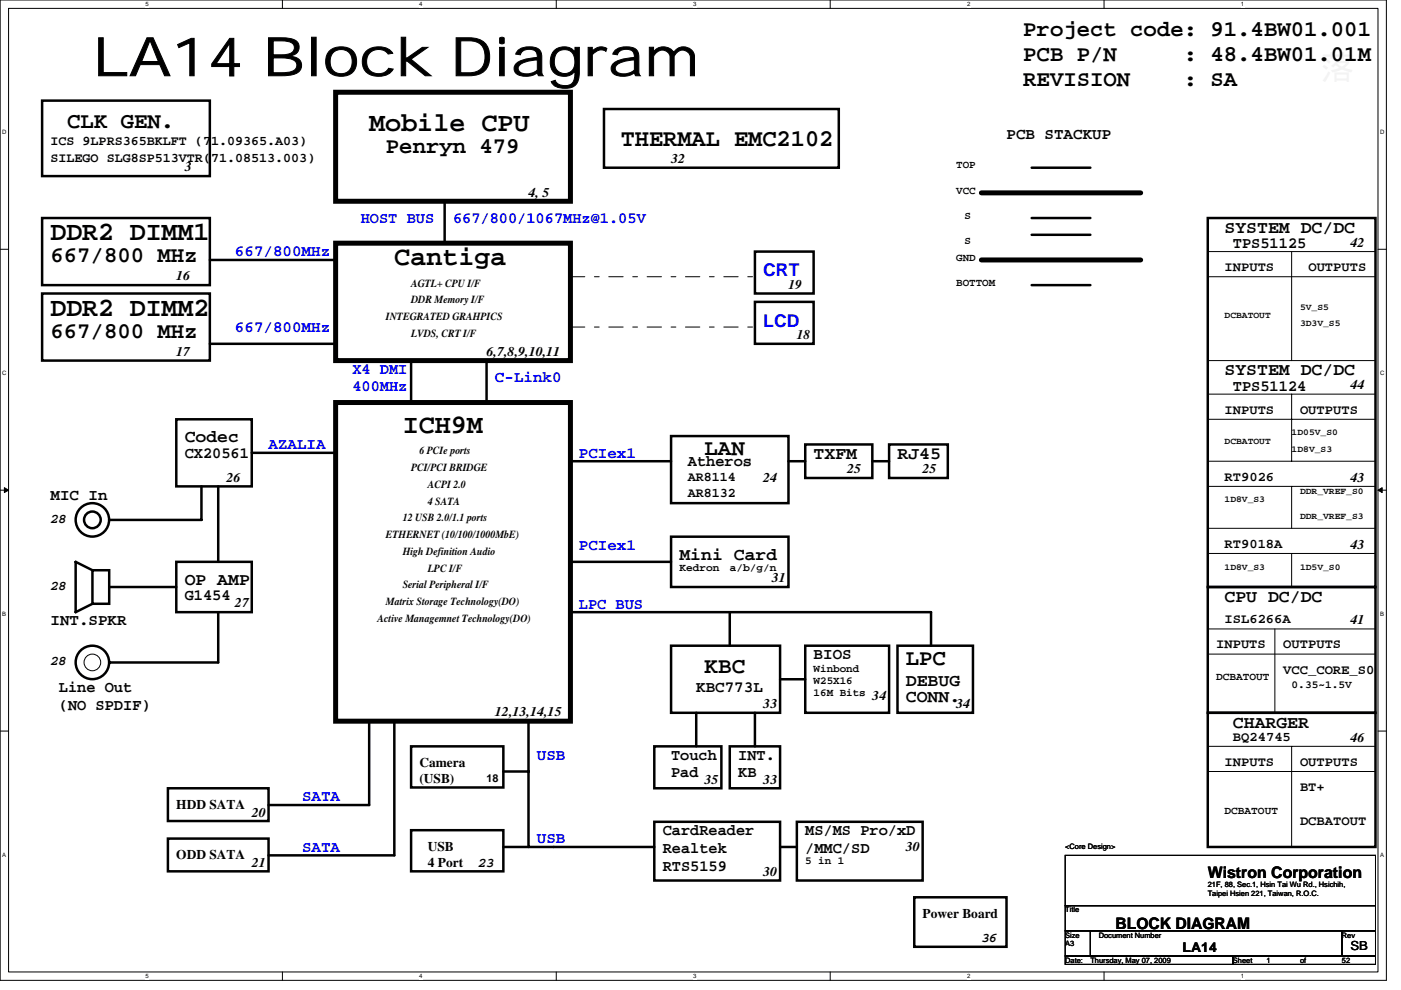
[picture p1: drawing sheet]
<svg xmlns="http://www.w3.org/2000/svg" width="297mm" height="210mm" viewBox="0 0 297 210" stroke-linecap="round" stroke-linejoin="round" font-family="sans-serif">
<defs><g id="words">
<text font-size="11.4" x="19.6" y="16.1">LA14 Block Diagram</text>
<g font-size="5.7">
<text x="78.3" y="27.8">Mobile CPU</text>
<text x="10.7" y="50.9">DDR2 DIMM1</text>
<text x="83.6" y="56.3">Cantiga</text>
<text x="10.7" y="67">DDR2 DIMM2</text>
<text x="85.4" y="91.8">ICH9M</text>
</g>
<text font-size="5.1" x="131.6" y="31">THERMAL EMC2102</text>
<g font-size="4.8">
<text x="217" y="7.6">Project code: 91.4BW01.001</text>
<text x="217" y="12.9">PCB P/N</text>
<text x="251" y="12.9">: 48.4BW01.01M</text>
<text x="217" y="18.2">REVISION</text>
<text x="251" y="18.2">: SA</text>
<text x="14.3" y="27.1">CLK GEN.</text>
<text x="81.8" y="32.4">Penryn 479</text>
<text x="10.7" y="55.6">667/800 MHz</text>
<text x="10.7" y="71.6">667/800 MHz</text>
<text x="149.4" y="96.5">LAN</text>
<text x="149.4" y="142.7">KBC</text>
<text x="192.1" y="140.9">LPC</text>
</g>
<g font-size="3.7">
<text x="259.6" y="49.4">SYSTEM DC/DC</text>
<text x="259.6" y="79.6">SYSTEM DC/DC</text>
<text x="39.2" y="93.8">Codec</text>
<text x="172.5" y="97.4">TXFM</text>
<text x="190.3" y="97.4">RJ45</text>
<text x="144.1" y="118.7">Mini Card</text>
<text x="39.2" y="124">OP AMP</text>
<text x="259.6" y="127.6">CPU DC/DC</text>
<text x="192.1" y="145.4">DEBUG</text>
<text x="192.1" y="148.9">CONN.</text>
<text x="261.4" y="154.3">CHARGER</text>
</g>
<g font-size="3.7" fill="#00f">
<text x="161.8" y="58.6">CRT</text>
<text x="161.8" y="69.3">LCD</text>
</g>
<g font-size="3.4">
<text x="213.4" y="29.5">PCB STACKUP</text>
<text x="261.4" y="52.6">TPS51125</text>
<text x="261.4" y="82.8">TPS51124</text>
<text x="39.2" y="97">CX20561</text>
<text x="145.8" y="98.8">Atheros</text>
<text x="10.7" y="105.9">MIC In</text>
<text x="39.2" y="127.3">G1454</text>
<text x="10.7" y="132.6">INT.SPKR</text>
<text x="172.5" y="139.7">BIOS</text>
<text x="12.5" y="146.8">Line Out</text>
<text x="147.6" y="146.8">KBC773L</text>
<text x="12.5" y="150.6">(NO SPDIF)</text>
<text x="142.3" y="161">Touch</text>
<text x="156.5" y="161">INT.</text>
<text x="142.3" y="164.8">Pad</text>
<text x="156.5" y="164.8">KB</text>
<text x="140.5" y="177">CardReader</text>
<text x="170.7" y="177">MS/MS Pro/xD</text>
<text x="140.5" y="180.8">Realtek</text>
<text x="140.5" y="184.7">RTS5159</text>
<text x="170.7" y="180.8">/MMC/SD</text>
<text x="256.1" y="186.2">Wistron Corporation</text>
<text x="236.5" y="196.9">BLOCK DIAGRAM</text>
</g>
<g font-size="3.4" fill="#00f">
<text x="76.5" y="47.2">HOST BUS</text>
<text x="96" y="47.2">667/800/1067MHz@1.05V</text>
<text x="49.8" y="54.4">667/800MHz</text>
<text x="49.8" y="70.4">667/800MHz</text>
<text x="74.7" y="79.2">X4 DMI</text>
<text x="74.7" y="82.8">400MHz</text>
<text x="104.9" y="81">C-Link0</text>
<text x="56.9" y="95.2">AZALIA</text>
<text x="122.7" y="97">PCIex1</text>
<text x="122.7" y="116.6">PCIex1</text>
<text x="122.7" y="129">LPC BUS</text>
<text x="113.8" y="161">USB</text>
<text x="64" y="169.9">SATA</text>
<text x="113.8" y="178.8">USB</text>
<text x="64" y="180.6">SATA</text>
</g>
<g font-size="2.8">
<text x="10.7" y="30.8">ICS 9LPRS365BKLFT (71.09365.A03)</text>
<text x="10.7" y="34.4">SILEGO SLG8SP513VTR(71.08513.003)</text>
<text x="142.3" y="34.6">32</text>
<text x="39.2" y="36.3">3</text>
<text x="112.1" y="41.7">4, 5</text>
<text x="286.3" y="52.3">42</text>
<text x="37.4" y="59.5">16</text>
<text x="259.6" y="57.5">INPUTS</text>
<text x="277.4" y="57.5">OUTPUTS</text>
<text x="167.2" y="61.2">19</text>
<text x="168.9" y="71.9">18</text>
<text x="37.4" y="75.5">17</text>
<text x="103.2" y="75.5">6,7,8,9,10,11</text>
<text x="286.3" y="82.6">44</text>
<text x="259.6" y="87.7">INPUTS</text>
<text x="275.6" y="87.7">OUTPUTS</text>
<text x="145.8" y="101.9">AR8114</text>
<text x="179.6" y="100.4">25</text>
<text x="195.6" y="100.4">25</text>
<text x="259.6" y="101.9">RT9026</text>
<text x="48" y="102.1">26</text>
<text x="145.8" y="105.5">AR8132</text>
<text x="161.8" y="102.1">24</text>
<text x="286.3" y="102.1">43</text>
<text x="10.7" y="110.8">28</text>
<text x="259.6" y="116.1">RT9018A</text>
<text x="286.3" y="116.4">43</text>
<text x="10.7" y="125.1">28</text>
<text x="163.6" y="123.5">31</text>
<text x="49.8" y="128.8">27</text>
<text x="257.8" y="137.5">INPUTS</text>
<text x="259.6" y="132.1">ISL6266A</text>
<text x="272.1" y="137.5">OUTPUTS</text>
<text x="286.3" y="132.4">41</text>
<text x="10.7" y="141.1">28</text>
<text x="272.1" y="142.8">VCC_CORE_S0</text>
<text x="185" y="148.4">34</text>
<text x="104.9" y="151.9">12,13,14,15</text>
<text x="161.8" y="150.1">33</text>
<text x="202.7" y="150.1">34</text>
<text x="261.4" y="157">BQ24745</text>
<text x="286.3" y="157.2">46</text>
<text x="88.9" y="162.6">Camera</text>
<text x="88.9" y="166">(USB)</text>
<text x="149.4" y="166.1">35</text>
<text x="161.8" y="166.1">33</text>
<text x="259.6" y="162.4">INPUTS</text>
<text x="275.6" y="162.4">OUTPUTS</text>
<text x="275.6" y="167.7">BT+</text>
<text x="37.4" y="171.5">HDD SATA</text>
<text x="53.4" y="173.3">20</text>
<text x="275.6" y="174.8">DCBATOUT</text>
<text x="37.4" y="182.2">ODD SATA</text>
<text x="53.4" y="183.9">21</text>
<text x="90.7" y="180.4">USB</text>
<text x="90.7" y="183.7">4 Port</text>
<text x="101.4" y="183.7">23</text>
<text x="161.8" y="185.7">30</text>
<text x="192.1" y="180.4">30</text>
<text x="195.6" y="194.6">Power Board</text>
<text x="208.1" y="199.7">36</text>
<text x="250.7" y="201.8">LA14</text>
</g>
<text font-size="2.6" x="286.3" y="201.5">SB</text>
<g font-size="2.3">
<text x="202.7" y="35.7">TOP</text>
<text x="202.7" y="41">VCC</text>
<text x="204.5" y="46.4">S</text>
<text x="204.5" y="51.7">S</text>
<text x="202.7" y="55.3">GND</text>
<text x="87.2" y="60.7">AGTL+ CPU I/F</text>
<text x="87.2" y="64.3">DDR Memory I/F</text>
<text x="202.7" y="60.6">BOTTOM</text>
<text x="81.8" y="67.9">INTEGRATED GRAHPICS</text>
<text x="87.2" y="71.4">LVDS, CRT I/F</text>
<text x="87.2" y="99.9">PCI/PCI BRIDGE</text>
<text x="88.9" y="96.3">6 PCIe ports</text>
<text x="90.7" y="103.4">ACPI 2.0</text>
<text x="90.7" y="107">4 SATA</text>
<text x="85.4" y="110.5">12 USB 2.0/1.1 ports</text>
<text x="81.8" y="114.1">ETHERNET (10/100/1000MbE)</text>
<text x="85.4" y="117.6">High Definition Audio</text>
<text x="85.4" y="124.8">Serial Peripheral I/F</text>
<text x="90.7" y="121.2">LPC I/F</text>
<text x="144.1" y="121.1">Kedron</text>
<text x="154.7" y="121.1">a/b/g/n</text>
<text x="80" y="131.9">Active Managemnet Technology(DO)</text>
<text x="81.8" y="128.3">Matrix Storage Technology(DO)</text>
<text x="172.5" y="142.4">Winbond</text>
<text x="172.5" y="145">W25X16</text>
<text x="172.5" y="147.6">16M Bits</text>
<text x="257.8" y="144.2">DCBATOUT</text>
<text x="273.9" y="145.9">0.35~1.5V</text>
<text x="103.2" y="165.7">18</text>
<text x="259.6" y="172.6">DCBATOUT</text>
<text x="170.7" y="183.3">5 in 1</text>
</g>
<g font-size="1.9">
<text x="275.6" y="65.6">5V_S5</text>
<text x="259.6" y="67.4">DCBATOUT</text>
<text x="275.6" y="69.2">3D3V_S5</text>
<text x="259.6" y="94.1">DCBATOUT</text>
<text x="273.9" y="92.3">1D05V_S0</text>
<text x="273.9" y="95.9">1D8V_S3</text>
<text x="259.6" y="106.5">1D8V_S3</text>
<text x="275.6" y="104.8">DDR_VREF_S0</text>
<text x="275.6" y="110.1">DDR_VREF_S3</text>
<text x="259.6" y="120.8">1D8V_S3</text>
<text x="275.6" y="120.8">1D5V_S0</text>
</g>
<g font-size="1.6">
<text x="225.8" y="180.1">&lt;Core Design&gt;</text>
<text x="256.1" y="188.1">21F, 88, Sec.1, Hsin Tai Wu Rd., Hsichih,</text>
<text x="256.1" y="189.9">Taipei Hsien 221, Taiwan, R.O.C.</text>
<text x="225.8" y="193.4">Title</text>
<text x="225.8" y="198.8">Size</text>
<text x="225.8" y="200.6">A3</text>
<text x="233" y="198.8">Document Number</text>
<text x="284.5" y="198.8">Rev</text>
<text x="225.8" y="204.1">Date:</text>
<text x="231.2" y="204.1">Thursday, May 07, 2009</text>
<text x="261.4" y="204.1">Sheet</text>
<text x="268.5" y="204.1">1</text>
<text x="275.6" y="204.1">of</text>
<text x="284.5" y="204.1">52</text>
</g>
<g font-size="1.3">
<text x="30.8" y="1.3">5</text>
<text x="88.9" y="1.3">4</text>
<text x="147" y="1.3">3</text>
<text x="205" y="1.3">2</text>
<text x="263.1" y="1.3">1</text>
<text x=".5" y="28.4">D</text>
<text x="292.6" y="28.4">D</text>
<text x=".5" y="79.5">C</text>
<text x="292.6" y="79.5">C</text>
<text x=".5" y="130.6">B</text>
<text x="292.6" y="130.6">B</text>
<text x=".5" y="181.7">A</text>
<text x="292.6" y="181.7">A</text>
<text x="30.8" y="207.4">5</text>
<text x="88.9" y="207.4">4</text>
<text x="147" y="207.4">3</text>
<text x="205" y="207.4">2</text>
<text x="263.1" y="207.4">1</text>
</g>
</g></defs>
<path d="M0 0h293.9v207.9h-293.9zM1.8 1.8h290.4v204.3h-290.4z" fill="none" stroke="#000" stroke-width=".21"/>
<g fill="#fff">
<path d="M30.8 .2h.7v1.4h-.7z"/>
<path d="M30.8 206.3h.7v1.4h-.7z"/>
</g>
<path d="M59.9 0v1.8M59.9 206.1v1.8" fill="none" stroke="#000" stroke-width=".21"/>
<g fill="#fff">
<path d="M88.9 .2h.7v1.4h-.7z"/>
<path d="M88.9 206.3h.7v1.4h-.7z"/>
</g>
<path d="M117.9 0v1.8M117.9 206.1v1.8" fill="none" stroke="#000" stroke-width=".21"/>
<g fill="#fff">
<path d="M147 .2h.7v1.4h-.7z"/>
<path d="M147 206.3h.7v1.4h-.7z"/>
</g>
<path d="M176 0v1.8M176 206.1v1.8" fill="none" stroke="#000" stroke-width=".21"/>
<g fill="#fff">
<path d="M205 .2h.7v1.4h-.7z"/>
<path d="M205 206.3h.7v1.4h-.7z"/>
</g>
<path d="M234.1 0v1.8M234.1 206.1v1.8" fill="none" stroke="#000" stroke-width=".21"/>
<g fill="#fff">
<path d="M263.1 .2h.7v1.4h-.7z"/>
<path d="M263.1 206.3h.7v1.4h-.7z"/>
<path d="M.5 27.3h.9v1.4h-.9z"/>
<path d="M292.6 27.3h.9v1.4h-.9z"/>
<path d="M.5 78.4h.9v1.4h-.9z"/>
<path d="M292.6 78.4h.9v1.4h-.9z"/>
</g>
<path d="M0 52.9h1.8M292.2 52.9h1.7" fill="none" stroke="#000" stroke-width=".21"/>
<g fill="#fff">
<path d="M.5 129.5h.8v1.4h-.8z"/>
<path d="M292.6 129.5h.9v1.4h-.9z"/>
</g>
<path d="M0 103.9h1.8M292.2 103.9h1.7" fill="none" stroke="#000" stroke-width=".21"/>
<path d="M.9 103.4l.9 .5-.9 .5zM292.2 103.9l.8-.5v1z" fill="#000" stroke="#000" stroke-width=".21"/>
<g fill="#fff">
<path d="M.5 180.5h.8v1.4h-.8z"/>
<path d="M292.6 180.5h.9v1.4h-.9z"/>
</g>
<g fill="none" stroke="#000" stroke-width=".21">
<path d="M256.1 53.3h35.5M256.1 58.7h35.5M273.9 53.3v23.2M256.1 76.5h35.5M256.1 88.9h35.5M256.1 83.6h35.5M256.1 97.8h35.5M273.9 83.6v14.2M256.1 103.1h35.5M256.1 112h35.5M256.1 117.3h35.5M273.9 103.1v8.9"/>
<path d="M273.9 117.3v7.2M256.1 124.5h35.5M256.1 133.3h35.5M256.1 138.7h35.5M270.3 133.3v17.8M0 155h1.8M256.1 158.2h35.5M273.9 158.2v21.4M292.2 155h1.7M256.1 163.6h35.5M225.8 197.4h5.4v5.3h-5.4zM225.8 181.4h65.8v10.6h-65.8z"/>
<path d="M225.8 192h65.8v5.4h-65.8zM231.2 197.4h53.3v5.3h-53.3zM284.5 197.4h7.1v5.3h-7.1zM225.8 202.7h35.6v1.8h-35.6zM261.4 202.7h30.2v1.8h-30.2z"/>
<circle cx="19.6" cy="140.4" r="1.77"/>
</g>
<path d="M71.2 19.6h49.7v23.1h-49.7zM71.2 51.6h49.7v24.9h-49.7zM208.1 40.9h33.7M208.1 55.1h33.7M71.2 85.3h49.7v67.6h-49.7z" fill="none" stroke="#000" stroke-width="1.1"/>
<g fill="none" stroke="#000" stroke-width=".53">
<path d="M8.9 21.3h35.6v16h-35.6zM128.1 23.1h49.7v12.5h-49.7zM218.7 35.6h12.5M8.9 46.2h35.6v14.3h-35.6zM44.5 55.1h26.7M94.3 42.7v8.9M160.1 53.3h12.4v8.9h-12.4zM218.7 46.2h12.5M218.7 49.8h12.5M256.1 46.2h35.5v78.3h-35.5zM8.9 62.2h35.6v14.3h-35.6zM44.5 72.9h26.7"/>
<path d="M87.2 76.5v8.8M103.2 76.5v8.8M160.1 64h12.4v8.9h-12.4zM218.7 60.5h12.5M37.4 88.9h16v14.2h-16zM53.4 96h17.8M120.9 97.8h21.4M142.3 92.5h24.9v14.2h-24.9zM167.2 97.8h3.5M170.7 94.2h14.3v7.1h-14.3zM185 97.8h3.5M188.5 94.2h12.5v7.1h-12.5z"/>
<path d="M37.4 119.1h16v10.7h-16zM42.7 103.1v7.1h-19.5M46.3 103.1v16M120.9 119.1h21.4M142.3 113.8h24.9v10.7h-24.9zM19.6 120.9l-3.6-1.8v10.7l3.6-1.8M19.6 120.9h3.6v7.1h-3.6zM23.2 124.5h14.2M46.3 129.8v10.7h-23.1M120.9 129.8h76.5v7.1M142.3 136.9h23.1v14.2h-23.1zM154.7 129.8v7.1"/>
<path d="M170.7 136.9h17.8v14.2h-17.8zM190.3 136.9h16v14.2h-16zM256.1 124.5h35.5v26.6h-35.5zM78.3 152.9v17.8h-21.4M83.6 152.9v28.5h-26.7M87.2 158.2h19.5v8.8h-19.5zM112.1 152.9v26.7h26.6M138.7 158.2h14.2v8.9h-14.2zM147.6 151.1v7.1M154.7 158.2h10.7v8.9h-10.7zM160.1 151.1v7.1M165.4 144h5.3"/>
<path d="M256.1 151.1h35.5v28.5h-35.5zM35.6 167.1h21.3v7h-21.3zM35.6 177.8h21.3v6.9h-21.3zM87.2 176h19.5v8.7h-19.5zM106.7 163.6h5.4M106.7 179.6h5.4M138.7 174.2h26.7v12.5h-26.7zM165.4 179.6h3.5M168.9 174.2h26.7v12.5h-26.7zM193.8 190.2h19.6v10.5h-19.6z"/>
<circle cx="19.6" cy="110.2" r="3.5"/>
<circle cx="19.6" cy="110.2" r="1.77"/>
<circle cx="19.6" cy="140.5" r="3.5"/>
</g>
<path d="M120.9 58.7h39.2M120.9 69.3h39.2" fill="none" stroke="#000" stroke-width=".21" stroke-dasharray="3 2 1 2"/>
<use href="#words"/>
</svg>
